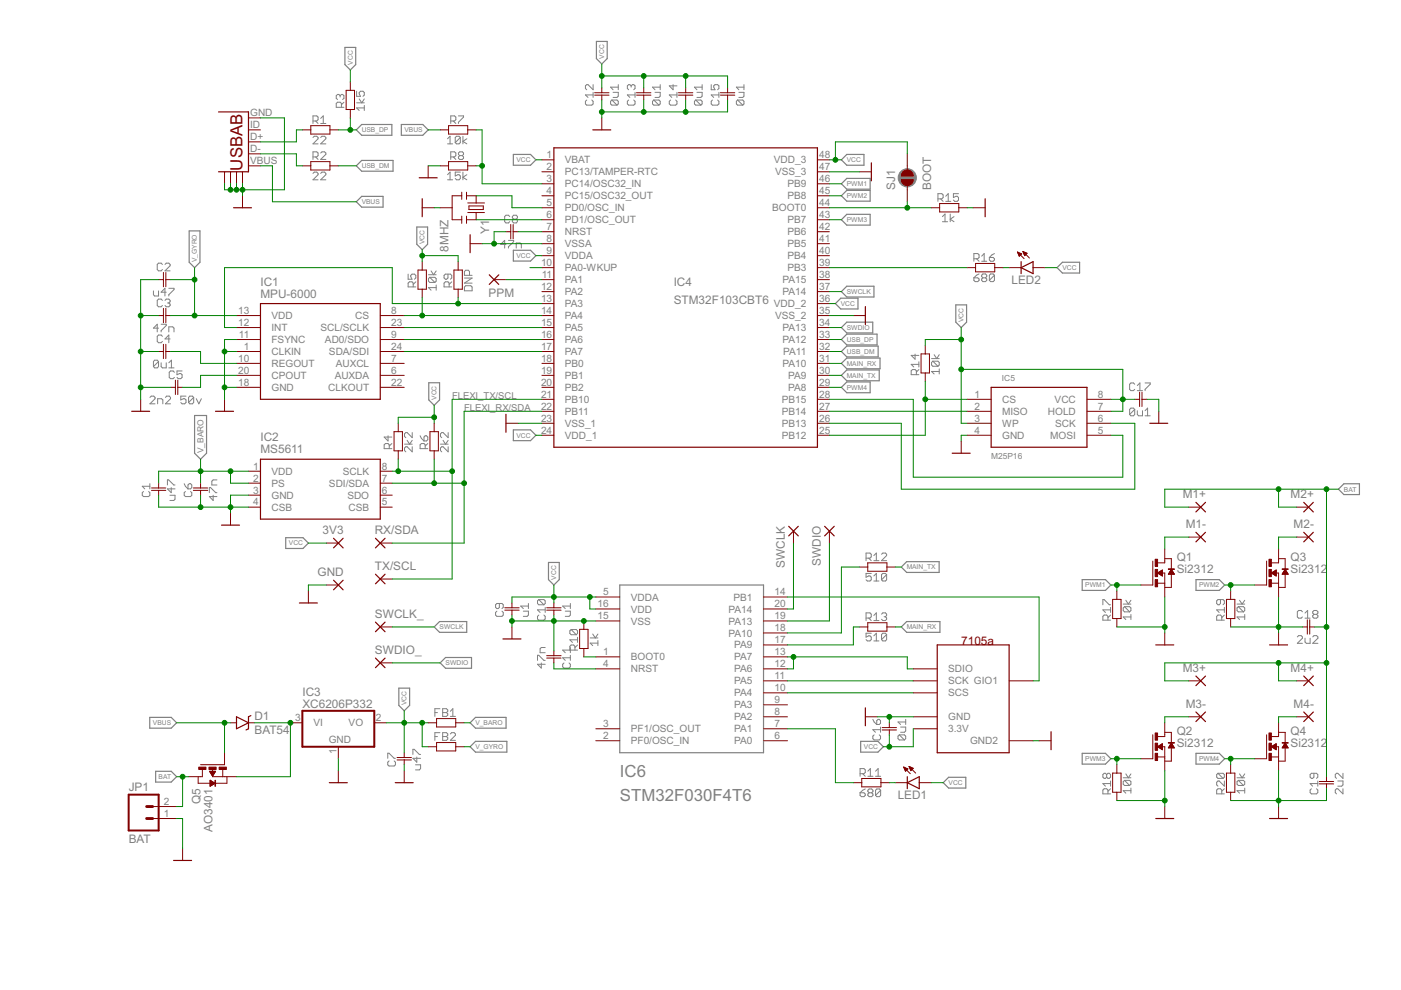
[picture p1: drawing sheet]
<svg xmlns="http://www.w3.org/2000/svg" width="297mm" height="210mm" viewBox="0 0 297 210" stroke-linecap="round" stroke-linejoin="round" font-family="sans-serif">
<defs><g id="words">
<text font-size="4" fill="#800000" x="51.4" y="36.2" transform="rotate(-90 51.4 36.2)">USBAB</text>
<g font-size="4" fill="#808080">
<text x="131.4" y="164.7">IC6</text>
<text x="131.4" y="169.7">STM32F030F4T6</text>
</g>
<g font-size="2.8" fill="#808080">
<text x="189.8" y="40.2" transform="rotate(-90 189.8 40.2)">SJ1</text>
<text x="197.4" y="40.2" transform="rotate(-90 197.4 40.2)">BOOT</text>
<text x="95.1" y="53.4" transform="rotate(-90 95.1 53.4)">8MHZ</text>
<text x="103.7" y="49.6" transform="rotate(-90 103.7 49.6)">Y1</text>
<text x="55.2" y="60.6">IC1</text>
<text x="55.2" y="63.1">MPU-6000</text>
<text x="103.6" y="62.9">PPM</text>
<text x="142.8" y="64.4">STM32F103CBT6</text>
<text x="142.8" y="60.6">IC4</text>
<text x="214.5" y="60.3">LED2</text>
<text x="55.2" y="93.6">IC2</text>
<text x="55.2" y="96.1">MS5611</text>
<text x="250.8" y="105.7">M1+</text>
<text x="273.6" y="105.7">M2+</text>
<text x="68.4" y="113.3">3V3</text>
<text x="79.5" y="113.3">RX/SDA</text>
<text x="251.4" y="112">M1-</text>
<text x="274.3" y="112">M2-</text>
<text x="174" y="120" transform="rotate(-90 174 120)">SWDIO</text>
<text x="249.5" y="119">Q1</text>
<text x="273.6" y="119">Q3</text>
<text x="67.3" y="122.2">GND</text>
<text x="79.5" y="120.9">TX/SCL</text>
<text x="166.4" y="120.4" transform="rotate(-90 166.4 120.4)">SWCLK</text>
<text x="249.5" y="121.5">Si2312</text>
<text x="273.6" y="121.5">Si2312</text>
<text x="79.5" y="131.1">SWCLK_</text>
<text x="79.5" y="138.7">SWDIO_</text>
<text x="250.8" y="142.5">M3+</text>
<text x="273.6" y="142.5">M4+</text>
<text x="64.1" y="147.5">IC3</text>
<text x="54" y="155.6">BAT54</text>
<text x="54" y="152.8">D1</text>
<text x="64.1" y="150.1">XC6206P332</text>
<text x="249.5" y="155.8">Q2</text>
<text x="251.4" y="150.1">M3-</text>
<text x="273.6" y="155.8">Q4</text>
<text x="274.3" y="150.1">M4-</text>
<text x="249.5" y="158.3">Si2312</text>
<text x="273.6" y="158.3">Si2312</text>
<text x="27.3" y="167.7">JP1</text>
<text x="42.5" y="170.6" transform="rotate(-90 42.5 170.6)">Q5</text>
<text x="190.3" y="169.5">LED1</text>
<text x="27.3" y="178.6">BAT</text>
<text x="45.1" y="176.4" transform="rotate(-90 45.1 176.4)">AO3401</text>
</g>
<text font-size="2.8" fill="#800000" x="203.8" y="136.7">7105a</text>
<g font-size="2.4" fill="#808080">
<text x="53" y="29.7">D+</text>
<text x="53" y="24.6">GND</text>
<text x="53" y="27.2">ID</text>
<text x="53" y="32.3">D-</text>
<text x="53" y="34.8">VBUS</text>
<text x="115.9" y="33.5">1</text>
<text x="119.8" y="34.6">VBAT</text>
<text x="164.1" y="34.6">VDD_3</text>
<text x="173.7" y="33.5">48</text>
<text x="115.9" y="36.1">2</text>
<text x="115.9" y="38.6">3</text>
<text x="115.9" y="41.1">4</text>
<text x="119.8" y="37.2">PC13/TAMPER-RTC</text>
<text x="119.8" y="39.7">PC14/OSC32_IN</text>
<text x="164.4" y="37.2">VSS_3</text>
<text x="167" y="39.7">PB9</text>
<text x="173.7" y="41.1">45</text>
<text x="173.7" y="38.6">46</text>
<text x="173.7" y="36.1">47</text>
<text x="115.9" y="43.7">5</text>
<text x="115.9" y="46.2">6</text>
<text x="119.8" y="42.3">PC15/OSC32_OUT</text>
<text x="119.8" y="44.8">PD0/OSC_IN</text>
<text x="119.8" y="47.3">PD1/OSC_OUT</text>
<text x="163.7" y="44.8">BOOT0</text>
<text x="167" y="47.3">PB7</text>
<text x="167" y="42.3">PB8</text>
<text x="173.7" y="46.2">43</text>
<text x="173.7" y="43.7">44</text>
<text x="115.9" y="48.8">7</text>
<text x="115.9" y="51.3">8</text>
<text x="115.9" y="53.8">9</text>
<text x="119.8" y="49.9">NRST</text>
<text x="119.8" y="52.4">VSSA</text>
<text x="167" y="52.4">PB5</text>
<text x="167" y="49.9">PB6</text>
<text x="173.7" y="53.8">40</text>
<text x="173.7" y="51.3">41</text>
<text x="173.7" y="48.8">42</text>
<text x="114.7" y="56.4">10</text>
<text x="114.9" y="58.9">11</text>
<text x="119.8" y="55">VDDA</text>
<text x="119.8" y="57.5">PA0-WKUP</text>
<text x="167" y="57.5">PB3</text>
<text x="167" y="55">PB4</text>
<text x="173.7" y="58.9">38</text>
<text x="173.7" y="56.4">39</text>
<text x="114.7" y="61.5">12</text>
<text x="114.7" y="64">13</text>
<text x="119.8" y="60">PA1</text>
<text x="119.8" y="62.6">PA2</text>
<text x="119.8" y="65.1">PA3</text>
<text x="164.1" y="65.1">VDD_2</text>
<text x="165.9" y="62.6">PA14</text>
<text x="165.9" y="60">PA15</text>
<text x="173.7" y="64">36</text>
<text x="173.7" y="61.5">37</text>
<text x="50.5" y="66.5">13</text>
<text x="50.5" y="69.1">12</text>
<text x="50.7" y="71.6">11</text>
<text x="57.6" y="67.7">VDD</text>
<text x="57.6" y="70.2">INT</text>
<text x="68" y="70.2">SCL/SCLK</text>
<text x="75.3" y="67.7">CS</text>
<text x="83" y="66.5">8</text>
<text x="83" y="69.1">23</text>
<text x="83" y="71.6">9</text>
<text x="114.7" y="66.5">14</text>
<text x="114.7" y="69.1">15</text>
<text x="114.7" y="71.6">16</text>
<text x="119.8" y="67.7">PA4</text>
<text x="119.8" y="70.2">PA5</text>
<text x="164.4" y="67.7">VSS_2</text>
<text x="165.9" y="70.2">PA13</text>
<text x="173.7" y="71.6">33</text>
<text x="173.7" y="69.1">34</text>
<text x="173.7" y="66.5">35</text>
<text x="50.5" y="76.7">10</text>
<text x="51.7" y="74.2">1</text>
<text x="57.6" y="72.7">FSYNC</text>
<text x="57.6" y="75.3">CLKIN</text>
<text x="57.6" y="77.8">REGOUT</text>
<text x="68.9" y="72.7">AD0/SDO</text>
<text x="69.8" y="75.3">SDA/SDI</text>
<text x="71.2" y="77.8">AUXCL</text>
<text x="83" y="76.7">7</text>
<text x="83" y="74.2">24</text>
<text x="114.7" y="74.2">17</text>
<text x="114.7" y="76.7">18</text>
<text x="119.8" y="72.7">PA6</text>
<text x="119.8" y="75.3">PA7</text>
<text x="119.8" y="77.8">PB0</text>
<text x="165.9" y="77.8">PA10</text>
<text x="165.9" y="72.7">PA12</text>
<text x="166.1" y="75.3">PA11</text>
<text x="173.7" y="76.7">31</text>
<text x="173.7" y="74.2">32</text>
<text x="50.5" y="79.2">20</text>
<text x="50.5" y="81.8">18</text>
<text x="57.6" y="80.4">CPOUT</text>
<text x="57.6" y="82.9">GND</text>
<text x="69.6" y="82.9">CLKOUT</text>
<text x="71" y="80.4">AUXDA</text>
<text x="83" y="79.2">6</text>
<text x="83" y="81.8">22</text>
<text x="114.7" y="79.2">19</text>
<text x="114.7" y="81.8">20</text>
<text x="119.8" y="80.4">PB1</text>
<text x="119.8" y="82.9">PB2</text>
<text x="167.1" y="82.9">PA8</text>
<text x="167.1" y="80.4">PA9</text>
<text x="173.7" y="81.8">29</text>
<text x="173.7" y="79.2">30</text>
<text x="114.7" y="84.3">21</text>
<text x="114.7" y="86.9">22</text>
<text x="114.7" y="89.4">23</text>
<text x="119.8" y="85.4">PB10</text>
<text x="119.8" y="88">PB11</text>
<text x="165.8" y="88">PB14</text>
<text x="165.8" y="85.4">PB15</text>
<text x="173.7" y="89.4">26</text>
<text x="173.7" y="86.9">27</text>
<text x="173.7" y="84.3">28</text>
<text x="206.6" y="84.3">1</text>
<text x="206.6" y="86.9">2</text>
<text x="206.6" y="89.4">3</text>
<text x="212.5" y="85.4">CS</text>
<text x="212.5" y="88">MISO</text>
<text x="222.2" y="88">HOLD</text>
<text x="223.6" y="85.4">VCC</text>
<text x="232.8" y="84.3">8</text>
<text x="232.8" y="86.9">7</text>
<text x="232.8" y="89.4">6</text>
<text x="114.7" y="91.9">24</text>
<text x="119.8" y="90.5">VSS_1</text>
<text x="119.8" y="93.1">VDD_1</text>
<text x="165.8" y="93.1">PB12</text>
<text x="165.8" y="90.5">PB13</text>
<text x="173.7" y="91.9">25</text>
<text x="206.6" y="91.9">4</text>
<text x="212.5" y="90.5">WP</text>
<text x="212.5" y="93.1">GND</text>
<text x="222.7" y="93.1">MOSI</text>
<text x="223.7" y="90.5">SCK</text>
<text x="232.8" y="91.9">5</text>
<text x="53.7" y="99.6">1</text>
<text x="57.6" y="100.7">VDD</text>
<text x="72.7" y="100.7">SCLK</text>
<text x="81" y="99.6">8</text>
<text x="53.7" y="102.1">2</text>
<text x="53.7" y="104.6">3</text>
<text x="53.7" y="107.2">4</text>
<text x="57.6" y="103.2">PS</text>
<text x="57.6" y="105.8">GND</text>
<text x="69.8" y="103.2">SDI/SDA</text>
<text x="73.6" y="105.8">SDO</text>
<text x="81" y="107.2">5</text>
<text x="81" y="104.6">6</text>
<text x="81" y="102.1">7</text>
<text x="57.6" y="108.3">CSB</text>
<text x="73.9" y="108.3">CSB</text>
<text x="126.7" y="131.3">15</text>
<text x="126.7" y="128.8">16</text>
<text x="127.9" y="126.2">5</text>
<text x="133.7" y="127.3">VDDA</text>
<text x="133.7" y="129.9">VDD</text>
<text x="154.5" y="129.9">PA14</text>
<text x="155.5" y="127.3">PB1</text>
<text x="164.2" y="126.2">14</text>
<text x="164.2" y="131.3">19</text>
<text x="164.2" y="128.8">20</text>
<text x="133.7" y="132.4">VSS</text>
<text x="154.5" y="135">PA10</text>
<text x="154.5" y="132.4">PA13</text>
<text x="155.7" y="137.5">PA9</text>
<text x="164.2" y="136.4">17</text>
<text x="164.2" y="133.8">18</text>
<text x="127.9" y="138.9">1</text>
<text x="127.9" y="141.5">4</text>
<text x="133.7" y="140">BOOT0</text>
<text x="133.7" y="142.6">NRST</text>
<text x="155.7" y="142.6">PA6</text>
<text x="155.7" y="140">PA7</text>
<text x="164.2" y="144">11</text>
<text x="164.2" y="141.5">12</text>
<text x="164.2" y="138.9">13</text>
<text x="201" y="142.6">SDIO</text>
<text x="155.7" y="147.7">PA4</text>
<text x="155.7" y="145.1">PA5</text>
<text x="164.2" y="149.1">9</text>
<text x="164.2" y="146.5">10</text>
<text x="201" y="145.1">SCK GIO1</text>
<text x="201" y="147.7">SCS</text>
<text x="62.6" y="152.9">3</text>
<text x="66.4" y="154">VI</text>
<text x="73.9" y="154">VO</text>
<text x="79.7" y="152.9">2</text>
<text x="127.9" y="154.2">3</text>
<text x="133.7" y="155.3">PF1/OSC_OUT</text>
<text x="155.7" y="155.3">PA1</text>
<text x="155.7" y="152.7">PA2</text>
<text x="155.7" y="150.2">PA3</text>
<text x="164.2" y="154.2">7</text>
<text x="164.2" y="151.6">8</text>
<text x="201" y="155.3">3.3V</text>
<text x="201" y="152.7">GND</text>
<text x="69.7" y="157.6">GND</text>
<text x="71.4" y="159.9" transform="rotate(-90 71.4 159.9)">1</text>
<text x="127.9" y="156.7">2</text>
<text x="133.7" y="157.8">PF0/OSC_IN</text>
<text x="155.7" y="157.8">PA0</text>
<text x="164.2" y="156.7">6</text>
<text x="205.7" y="157.8">GND2</text>
<text x="34.7" y="173.2">1</text>
<text x="34.7" y="170.7">2</text>
</g>
<g font-size="2.2" fill="#808080">
<text x="95.9" y="84.7">FLEXI_TX/SCL</text>
<text x="98.4" y="87.2">FLEXI_RX/SDA</text>
</g>
<g font-size="2" fill="#808080">
<text x="212.4" y="80.9">IC5</text>
<text x="43.2" y="96.1" transform="rotate(-90 43.2 96.1)">V_BARO</text>
<text x="210.1" y="97.4">M25P16</text>
</g>
<g font-size="1.6" fill="#808080">
<text x="74.8" y="13.7" transform="rotate(-90 74.8 13.7)">VCC</text>
<text x="128.1" y="12.4" transform="rotate(-90 128.1 12.4)">VCC</text>
<text x="76.7" y="28">USB_DP</text>
<text x="85.8" y="28">VBUS</text>
<text x="76.7" y="35.7">USB_DM</text>
<text x="109.5" y="34.4">VCC</text>
<text x="179.5" y="34.4">VCC</text>
<text x="179.5" y="39.5">PWM1</text>
<text x="76.7" y="43.3">VBUS</text>
<text x="179.5" y="42">PWM2</text>
<text x="179.5" y="47.1">PWM3</text>
<text x="90" y="51.8" transform="rotate(-90 90 51.8)">VCC</text>
<text x="41.8" y="55.6" transform="rotate(-90 41.8 55.6)">V_GYRO</text>
<text x="109.5" y="54.7">VCC</text>
<text x="225.2" y="57.2">VCC</text>
<text x="178.3" y="64.9">VCC</text>
<text x="179.5" y="62.3">SWCLK</text>
<text x="179.5" y="69.9">SWDIO</text>
<text x="204.3" y="68.3" transform="rotate(-90 204.3 68.3)">VCC</text>
<text x="179.5" y="75">USB_DM</text>
<text x="179.5" y="72.5">USB_DP</text>
<text x="179.5" y="77.6">MAIN_RX</text>
<text x="179.5" y="80.1">MAIN_TX</text>
<text x="179.5" y="82.6">PWM4</text>
<text x="92.6" y="84.8" transform="rotate(-90 92.6 84.8)">VCC</text>
<text x="109.5" y="92.8">VCC</text>
<text x="284.9" y="104.2">BAT</text>
<text x="61.3" y="115.7">VCC</text>
<text x="117.9" y="122.9" transform="rotate(-90 117.9 122.9)">VCC</text>
<text x="192.2" y="120.7">MAIN_TX</text>
<text x="230.1" y="124.5">PWM1</text>
<text x="254.2" y="124.5">PWM2</text>
<text x="93.2" y="133.4">SWCLK</text>
<text x="192.2" y="133.4">MAIN_RX</text>
<text x="94.5" y="141.1">SWDIO</text>
<text x="86.2" y="149.6" transform="rotate(-90 86.2 149.6)">VCC</text>
<text x="32.4" y="153.7">VBUS</text>
<text x="100.8" y="153.7">V_BARO</text>
<text x="100.8" y="158.8">V_GYRO</text>
<text x="183.2" y="158.8">VCC</text>
<text x="230.1" y="161.4">PWM3</text>
<text x="254.2" y="161.4">PWM4</text>
<text x="33.6" y="165.2">BAT</text>
<text x="201.1" y="166.4">VCC</text>
</g>
</g></defs>
<g fill="none" stroke="#808080" stroke-width=".25">
<path d="M73.1 10.1h2.3v3.6l-1.1 1.1-1.2-1.1zM126.4 8.8h2.3v3.6l-1.1 1.2-1.2-1.2zM76.7 26.4h6.4v2.3h-6.4l-1.2-1.2zM76.7 34h6.6v2.3h-6.6l-1.2-1.1zM85.1 26.4h4.5l1.2 1.1-1.2 1.2h-4.5zM108.8 32.7h3.7l1.1 1.2-1.1 1.1h-3.7zM178.4 33.9l1.1-1.2h3.7v2.3h-3.7zM178.4 39l1.1-1.2h5v2.3h-5zM40.1 49h2.3v6.6l-1.1 1.1-1.2-1.1zM76.7 41.6h4.5v2.3h-4.5l-1.2-1.1zM88.4 48.1h2.3v3.7l-1.2 1.1-1.1-1.1zM108.8 53.1h3.7l1.1 1.1-1.1 1.2h-3.7z"/>
<path d="M178.4 41.5l1.1-1.1h5v2.3h-5zM178.4 46.6l1.1-1.2h5v2.3h-5zM224.1 56.7l1.2-1.1h3.6v2.3h-3.6zM177.1 64.4l1.2-1.2h3.6v2.3h-3.6zM178.4 74.5l1.1-1.1h6.7v2.3h-6.7zM178.4 72l1.1-1.2h6.4v2.3h-6.4zM178.4 61.8l1.1-1.1h5.8v2.3h-5.8zM178.4 69.4l1.1-1.1h5.5v2.3h-5.5zM178.4 79.6l1.1-1.2h6.9v2.3h-6.9zM178.4 77l1.1-1.1h7.1v2.3h-7.1zM202.6 64.6h2.3v3.7l-1.1 1.1-1.2-1.1zM41.3 88.1h2.5v8l-1.3 1.3-1.2-1.3z"/>
<path d="M90.9 81.2h2.3v3.6l-1.1 1.1-1.2-1.1zM108.8 91.1h3.7l1.1 1.2-1.1 1.1h-3.7zM178.4 82.1l1.1-1.1h5v2.3h-5zM60.6 114h3.6l1.2 1.1-1.2 1.2h-3.6zM116.3 119.3h2.3v3.6l-1.2 1.1-1.1-1.1zM284.9 102.6h3.3v2.3h-3.3l-1.1-1.2zM92.1 132.9l1.1-1.1h5.8v2.3h-5.8zM131.4 124h30.5v35.6h-30.5zM191.1 120.2l1.1-1.1h6.9v2.3h-6.9zM192.2 131.8h7.1v2.3h-7.1l-1.1-1.2zM229.4 122.9h5l1.1 1.1-1.1 1.2h-5zM253.6 122.9h4.9l1.2 1.1-1.2 1.2h-4.9z"/>
<path d="M31.7 152.1h4.6l1.1 1.1-1.1 1.2h-4.6zM84.6 145.9h2.2v3.7l-1.1 1.1-1.1-1.1zM93.3 140.5l1.2-1.1h5.5v2.3h-5.5zM99.7 158.3l1.1-1.1h6.7v2.3h-6.7zM99.7 153.2l1.1-1.1h6.5v2.3h-6.5zM182.5 157.2h3.6l1.2 1.1-1.2 1.2h-3.6zM229.4 159.7h5l1.1 1.2-1.1 1.1h-5zM253.6 159.7h4.9l1.2 1.2-1.2 1.1h-4.9zM33 163.5h3.3l1.1 1.2-1.1 1.1h-3.3zM200 165.9l1.1-1.1h3.7v2.3h-3.7z"/>
</g>
<g fill="none" stroke="#808080" stroke-width=".21">
<path d="M75.6 19.3v1.1h.8l-.2-.8 .2-.3h.6l.2 .3v.6l-.2 .2M125.8 17.9v1.1l-1.1-1.1h-.3l-.3 .3v.6l.3 .2M125.8 19.6v1.1M130 19.6h1.1v.8l-.3 .3h-.8M131.1 17.9v1.1M131.1 18.5h-1.6l.5 .5M133.8 18.2l-.3-.3h-.2l-.3 .3v.6l.3 .2M133.8 18.2l.3-.3h.3l.2 .3v.6l-.2 .2M133.8 18.2v.3M134.6 19.6v1.1M138.9 19.6h1.1v.8l-.3 .3h-.8M140 18.5h-1.7l.6 .5"/>
<path d="M140 17.9v1.1M142.7 17.9v1.1l-.8-.8h1.6M143.5 19.6v1.1M147.8 19.6h1.1v.8l-.3 .3h-.8M148.9 18.5h-1.7l.6 .5M148.9 17.9v1.1M150.8 17.9v1.1h.8l-.3-.5v-.3l.3-.3h.5l.3 .3v.6l-.3 .2M152.4 19.6v1.1M156.7 19.6h1v.8l-.2 .3h-.8M157.7 18.5h-1.6l.6 .5M157.7 17.9v1.1M66.4 29.1l.2-.2h.6l.2 .2v.3l-1 1.1h1"/>
<path d="M66.4 25.7h.8l.2-.3v-.6l-.2-.2h-.8v1.6M66.4 33.3h.8l.2-.3v-.6l-.2-.2h-.8v1.6M66.4 36.8l.2-.3h.6l.2 .3v.2l-1 1.1h1M66.9 25.7l.5 .5M66.9 33.3l.5 .5M68 29.1l.3-.2h.5l.3 .2v.3l-1.1 1.1h1.1M68 32.4l.3-.2h.5l.3 .2v.3l-1.1 1.1h1.1M68 36.8l.3-.3h.5l.3 .3v.2l-1.1 1.1h1.1M68 25.1l.5-.5v1.6M68 26.2h1.1M72.1 20.3l-.3-.3h-.2l-.3 .3v.5l.3 .3M72.1 20.3l.3-.3h.2l.3 .3v.5l-.3 .3"/>
<path d="M72.1 20.3v.3M72.4 22.8v-.9l-.3-.2h-.5l-.3 .2v.9h1.6M72.9 21.7l-.5 .5M75.6 21.8h1.6M76.2 21l.5 .8 .5-.8M77.2 22.9h-1.6l.6 .5M77.2 22.4v1M94.9 30.5h1.1M94.9 38.1h1.1M94.9 29.4l.5-.5v1.6M94.9 37l.5-.5v1.6M95.6 25.7h.8l.2-.3v-.6l-.2-.2h-.8v1.6"/>
<path d="M95.6 33.3h.8l.2-.3v-.6l-.2-.2h-.8v1.6M96.1 25.7l.5 .5M96.1 33.3l.5 .5M97.2 24.6h1.1v.2l-1.1 1.1v.3M97.5 33l-.3-.3v-.3l.3-.2h.5l.3 .2v.3l-.3 .3M97.5 33l-.3 .3v.2l.3 .3h.5l.3-.3v-.2l-.3-.3M97.5 33h.5M97.6 29.1v1.1l-.3 .3h-.5l-.3-.3M97.6 29.1l-.3-.2h-.5l-.3 .2v1.1M97.6 36.5h-1.1v.8l.6-.3h.2l.3 .3v.5l-.3 .3h-.5l-.3-.3M97.6 29.1l-1.1 1.1M98.1 28.9v1.6"/>
<path d="M98.1 36.5v1.6M99 29.4l-.9 .6 .9 .5M99 37l-.9 .6 .9 .5M124.4 21.2l-.3 .3v.5l.3 .3h1.1l.3-.3v-.5l-.3-.3M125.8 20.1h-1.7l.6 .6M129.7 21.2l-.2 .3v.5l.2 .3h1.1M129.7 21.2h1.1l.3 .3v.5l-.3 .3M129.7 21.2l1.1 1.1M133.3 21.2l-.3 .3v.5l.3 .3h1.1l.2-.3v-.5l-.2-.3M134.6 20.1h-1.6l.5 .6M138.6 21.2l-.3 .3v.5l.3 .3h1.1M138.6 21.2h1.1l.3 .3v.5l-.3 .3"/>
<path d="M138.6 21.2l1.1 1.1M142.2 21.2l-.3 .3v.5l.3 .3h1.1l.2-.3v-.5l-.2-.3M143.5 20.1h-1.6l.5 .6M147.5 21.2l-.3 .3v.5l.3 .3h1.1M147.5 21.2h1.1l.3 .3v.5l-.3 .3M147.5 21.2l1.1 1.1M151 21.2l-.2 .3v.5l.2 .3h1.1l.3-.3v-.5l-.3-.3M152.4 20.1h-1.6l.5 .6M156.4 21.2l-.3 .3v.5l.3 .3h1.1M156.4 21.2h1.1l.2 .3v.5l-.2 .3M156.4 21.2l1.1 1.1M34.4 56.1l-.2-.3h-.6l-.3 .3v1l.3 .3h.6l.2-.3"/>
<path d="M35 56.1l.2-.3h.6l.3 .3v.2l-1.1 1.1h1.1M86.5 58.1v1.1h.9l-.3-.8 .3-.3h.5l.3 .3v.5l-.3 .3M88.2 59.8l-.6 .5M90.8 58.3h1.7M91.1 58.8h1.1l.3 .3v.5l-.3 .3M91.1 58.8l-.3 .3v.5l.3 .3h1.1M91.1 58.8l1.1 1.1M91.4 57.4l.5 .9 .6-.9M95 58.1v.8l-.3 .3h-.3l-.3-.3v-.5l.3-.3h1.1l.3 .3v.5l-.3 .3M95.8 59.8l-.6 .5M98.5 58.9h1.6l-1.6 1.1h1.6M99.5 58.4v-.8l-.2-.3h-.6l-.2 .3v.8h1.6"/>
<path d="M107.3 51.8h-1.1l.8-.8v1.6M107.8 51h1.1v.2l-1.1 1.1v.3M108.1 45.9l-.3-.3h-.5l-.3 .3v1.1l.3 .3h.5l.3-.3M108.9 46.5l-.3-.3v-.3l.3-.3h.6l.2 .3v.3l-.2 .3M108.9 46.5l-.3 .2v.3l.3 .3h.6l.2-.3v-.3l-.2-.2M108.9 46.5h.6M109.5 52.6v-1.1h.8l.2 .3v.8M198.9 42.2h.8l.3-.3v-.6l-.3-.2h-.8v1.6M199.4 42.2l.6 .5M199.8 45.9l.6-.5v1.6M199.8 47h1.1M200.5 41.6l.5-.5v1.6"/>
<path d="M200.5 42.7h1.1M201.5 45.4v1.6M202.3 45.9l-.8 .6 .8 .5M203.2 41.1h-1.1v.8l.6-.3h.2l.3 .3v.5l-.3 .3h-.5l-.3-.3M206.5 54.9h.8l.3-.3v-.6l-.3-.2h-.8v1.6M206.5 58.9h.8l.3 .3v.2l-.3 .3h-.5l-.3-.3zM207 54.9l.6 .5M207.6 58.1l-.6 .3-.5 .5M208.1 54.3l.6-.5v1.6M208.1 55.4h1.1M208.4 58.9l-.3 .3v.2l.3 .3h.5l.3-.3v-.2l-.3-.3M208.4 58.9h.5"/>
<path d="M208.4 58.9l-.3-.3v-.2l.3-.3h.5l.3 .3v.2l-.3 .3M209.8 54.6h.8l.2 .3v.2l-.2 .3h-.6l-.2-.3zM210.8 58.4v1l-.2 .3h-.6l-.2-.3M210.8 58.4l-.2-.3h-.6l-.2 .3v1M210.8 58.4l-1 1M210.8 53.8l-1 .8M32.5 61.7v.8l.3 .3h.8v-1.1M33.6 76.6l-.3-.2h-.5l-.3 .2v1.1M33.6 76.6v1.1l-.3 .3h-.5l-.3-.3M33.6 76.6l-1.1 1.1M33.6 69.6h-1.1l.8-.9v1.7M34.2 76.9v.8l.2 .3h.8v-1.1"/>
<path d="M34.2 68.7h1v.3l-1 1.1v.3M34.4 63.7l-.2-.3h-.6l-.3 .3v1.1l.3 .2h.6l.2-.2M34.4 71.3l-.2-.3h-.6l-.3 .3v1.1l.3 .3h.6l.2-.3M35 63.7l.2-.3h.6l.3 .3v.3l-.3 .2M35.2 62h-1l.8-.9v1.7M35.5 64.2h.3M35.8 78h1.1M35.8 76.9l.5-.5v1.6M35.8 61.1h1.1v.3l-1.1 1.1v.3M35.8 70.4v-1.1h.8l.3 .3v.8M35.8 64.2l.3 .3v.3l-.3 .2h-.6l-.2-.2M36.1 71.9h-1.1l.8-.9v1.7"/>
<path d="M37 78.9l-.3-.2h-.5l-.3 .2v1.1l.3 .3h.5l.3-.3M38.6 78.7h-1.1v.8l.6-.3h.2l.3 .3v.5l-.3 .3h-.5l-.3-.3M87.6 60.8v-.8l-.2-.2h-.6l-.3 .2v.8h1.7M92.5 61h-1.7l.6 .5M92.5 60.4v1.1M95.2 60.8v-.8l-.2-.2h-.6l-.3 .2v.8h1.7M98.5 60.9l.2-.3h1.1l.3 .3v.8h-1.6zM194 75.1v1.1l-.8-.8h1.6M194.3 79.4v-.8l-.3-.2h-.5l-.3 .2v.8h1.6M194.8 78.4l-.5 .5M194.8 77.3h-1.6l.5 .5M194.8 76.7v1.1"/>
<path d="M197.5 76h1.6M197.8 76.6h1.1l.2 .3v.5l-.2 .3M197.8 76.6l-.3 .3v.5l.3 .3h1.1M197.8 76.6l1.1 1.1M198.1 75.2l.5 .8 .5-.8M199.1 78.8h-1.6l.6 .5M199.1 78.2v1.1M31.8 84.3l.3-.3h.5l.3 .3v.2l-1.1 1.1h1.1M33.4 85.6v-1.1h.8l.3 .3v.8M35.1 84.3l.2-.3h.6l.3 .3v.2l-1.1 1.1h1.1M39.4 84h-1.1v.8l.6-.3h.3l.2 .3v.5l-.2 .3h-.6l-.3-.3M41.1 84.3v1l-.3 .3h-.6l-.2-.3"/>
<path d="M41.1 84.3l-.3-.3h-.6l-.2 .3v1M41.1 84.3l-1.1 1M41.6 84.5l.6 1.1 .5-1.1M82.3 92.4v1.1l-.9-.8h1.7M82.5 95.1v-.8l-.2-.3h-.6l-.3 .3v.8h1.7M83.1 94l-.6 .6M85.8 94.2h1.6M86.3 93.4l.5 .8 .6-.8M87.4 91.7v1.1l-1.1-1.1h-.3l-.2 .3v.5l.2 .3M87.4 94.7v1.1l-1.1-1.1h-.3l-.2 .3v.5l.2 .3M89.1 92.4l.2 .5 .6 .6M90.1 95.1v-.8l-.2-.3h-.6l-.2 .3v.8h1.6"/>
<path d="M90.1 92.4h.3l.3 .3v.5l-.3 .3h-.5v-.8zM90.7 94l-.6 .6M93.4 94.2h1.6M93.9 93.4l.6 .8 .5-.8M95 94.7v1.1l-1.1-1.1h-.2l-.3 .3v.5l.3 .3M95 91.7v1.1l-1.1-1.1h-.2l-.3 .3v.5l.3 .3M240.6 81.5l-.3-.3h-.5l-.3 .3v1l.3 .3h.5l.3-.3M240.6 86.8l-.3-.3h-.5l-.3 .3v1.1M240.6 86.8v1.1l-.3 .3h-.5l-.3-.3M240.6 86.8l-1.1 1.1M241.1 87.1v.8l.3 .3h.8v-1.1M241.1 82.8h1.1"/>
<path d="M241.1 81.7l.6-.5v1.6M242.8 88.2h1.1M242.8 87.1l.5-.6v1.7M242.8 81.2h1.1v.3l-1.1 1v.3M30.4 104.2l-.2 .3v.5l.2 .3h1.1l.3-.3v-.5l-.3-.3M31.8 102.6v1.1M31.8 103.1h-1.6l.5 .6M35.5 102.8v-1.1h.3l1.1 1.1h.2M36 105h1.1v.8l-.2 .3h-.9M36.3 103.4v1.1l-.8-.8h1.6M39.1 102.6l.2 .5 .6 .6M39.3 104.2l-.2 .3v.5l.2 .3h1.1l.3-.3v-.5l-.3-.3"/>
<path d="M39.9 102.8l.2-.2h.3l.3 .2v.6l-.3 .3h-.5zM44.4 104.5v-1.1h.2l1.1 1.1h.3M45.2 105v1.1l-.8-.8h1.6M46 101.7h-.8l-.3 .3v.8h1.1M183.6 118.3h.8l.3-.2v-.6l-.3-.2h-.8v1.6M184.2 118.3l.5 .6M185.3 117.8l.5-.5v1.6M185.3 118.9h1.1M186.9 117.5l.3-.2h.5l.3 .2v.3l-1.1 1.1h1.1M105.3 129.6l-.2 .3v.5l.2 .3h1.1l.3-.3v-.5l-.3-.3M105.9 128v.8l-.3 .2h-.3l-.2-.2v-.6l.2-.2h1.1l.3 .2v.6l-.3 .2M111 129.6h1v.8l-.2 .3h-.8"/>
<path d="M112 128v1M112 128.5h-1.6l.6 .5M114.2 127.1l-.2 .3v.6l.2 .2h1.1M114.2 130.4l-.2 .3v.5l.2 .3h1.1l.3-.3v-.5l-.3-.3M114.2 127.1h1.1l.3 .3v.6l-.3 .2M114.2 127.1l1.1 1.1M115.6 137.3h-.8l-.3 .3v.8h1.1M115.6 128.8v1.1M115.6 129.3h-1.6l.5 .6M119.8 129.6h1.1v.8l-.3 .3h-.8M120.8 137.8v-.8l.3-.2h.5l.3 .2v.8M120.9 128.5h-1.6l.5 .5"/>
<path d="M120.9 128v1M120.9 137.3v1.1M120.9 138.9v1.1M120.9 139.5h-1.6l.5 .5M121.1 133.5l-.3 .3v.5l.3 .3h1.1M121.1 133.5h1.1l.2 .3v.5l-.2 .3M121.1 133.5l1.1 1.1M122.4 137.8h-3.1l.5 .6M122.4 136.8l-.5 .5M122.4 135.7h-1.6l.6 .5M122.4 135.1v1.1M125.1 135.3h1.7"/>
<path d="M125.7 134.4l.5 .9 .6-.9M126.8 136.4h-1.7l.6 .5M126.8 135.8v1.1M183.6 131h.8l.3-.2v-.6l-.3-.3h-.8v1.7M184.2 131l.5 .6M184.7 134.3h-1.1v.8l.6-.3h.2l.3 .3v.5l-.3 .3h-.5l-.3-.3M184.7 121.6h-1.1v.8l.6-.3h.2l.3 .3v.5l-.3 .3h-.5l-.3-.3M185.3 135.9h1.1M185.3 134.8l.5-.5v1.6M185.3 122.1l.5-.5v1.6M185.3 130.5l.5-.6v1.7M185.3 123.2h1.1"/>
<path d="M185.3 131.6h1.1M186.9 130.2l.3-.3h.5l.3 .3v.3l-.3 .3M187.5 130.8h.2M187.7 130.8l.3 .2v.3l-.3 .3h-.5l-.3-.3M188 134.5l-.3-.2h-.5l-.3 .2v1.1M188 134.5v1.1l-.3 .3h-.5l-.3-.3M188 121.8l-.3-.2h-.5l-.3 .2v1.1M188 121.8v1.1l-.3 .3h-.5l-.3-.3M188 134.5l-1.1 1.1M188 121.8l-1.1 1.1M233.8 128.2v-1.1h.3l1.1 1.1h.3M234.9 131.5v-.8l-.3-.3h-.5l-.3 .3v.8h1.7"/>
<path d="M235.5 129.3h-1.7l.6 .6M235.5 130.4l-.6 .6M235.5 128.8v1.1M238.1 128.1h1.7M238.4 128.6h1.1l.3 .3v.6l-.3 .2M238.4 128.6l-.3 .3v.6l.3 .2h1.1M238.4 128.6l1.1 1.1M238.7 127.3l.5 .8 .6-.8M239.8 130.8h-1.7l.6 .6M239.8 130.3v1.1M258.8 127.1v.9l-.3 .2h-.3l-.2-.2v-.6l.2-.3h1.1l.3 .3v.6l-.3 .2M259 131.5v-.8l-.2-.3h-.6l-.2 .3v.8h1.6"/>
<path d="M259.6 129.3h-1.6l.5 .6M259.6 130.4l-.6 .6M259.6 128.8v1.1M262.3 128.1h1.6M262.6 128.6l-.3 .3v.6l.3 .2h1M262.6 128.6h1l.3 .3v.6l-.3 .2M262.6 128.6l1 1.1M262.8 127.3l.6 .8 .5-.8M263.9 130.8h-1.6l.5 .6M263.9 130.3v1.1M275.1 135l.2-.2h.6l.2 .2v.3l-1 1.1h1M276.1 129.7l-.2-.3h-.6l-.2 .3v1.1l.2 .3h.6l.2-.3"/>
<path d="M276.7 135.3v.8l.3 .3h.8v-1.1M276.7 131.1h1.1M276.7 130l.5-.6v1.7M278.3 135l.3-.2h.5l.3 .2v.3l-1.1 1.1h1.1M278.6 130.3l-.3-.3v-.3l.3-.3h.5l.3 .3v.3l-.3 .3M278.6 130.3l-.3 .2v.3l.3 .3h.5l.3-.3v-.3l-.3-.2M278.6 130.3h.5M87.5 160v-1.1h.3l1.1 1.1h.3M92.2 151.1h.6M92.2 156.2h.6M93.3 150.3h-1.1v1.6M93.3 155.3h-1.1v1.7"/>
<path d="M93.9 150.3h.8l.2 .2v.3l-.2 .3 .2 .2v.3l-.2 .3h-.8zM93.9 151.1h.8M93.9 155.3h.8l.2 .3v.3l-.2 .3 .2 .2v.3l-.2 .3h-.8zM93.9 156.2h.8M95.5 151.9h1.1M95.5 150.8l.5-.5v1.6M95.5 155.6l.3-.3h.5l.3 .3v.3l-1.1 1.1h1.1M114 140v-1.1h.2l1.1 1.1h.3M114.8 140.6v1l-.8-.8h1.6M119.6 140.6l-.3 .2v.6l.3 .2h1l.3-.2v-.6l-.3-.2M185.1 152.5l.2 .6 .6 .5M185.3 155.8l-.2 .3v.5l.2 .3h1.1l.3-.3v-.5l-.3-.3"/>
<path d="M185.9 152.8l.3-.3h.2l.3 .3v.6l-.3 .2h-.5zM186.7 154.2v1.1M186.7 154.7h-1.6l.5 .6M190.7 155.8l-.3 .3v.5l.3 .3h1M190.7 155.8h1l.3 .3v.5l-.3 .3M190.7 155.8l1 1.1M190.9 154.2h1.1v.8l-.3 .3h-.8M192 152.5v1.1M192 153.1h-1.6l.5 .5M82.2 160.8v-1.1h.3l1.1 1.1h.2M82.5 161.3l-.3 .3v.6l.3 .2h1.1l.2-.2v-.6l-.2-.3M88.1 162.2h1.1v.8l-.3 .2h-.8"/>
<path d="M88.4 160.5v1.1l-.9-.8h1.7M182.4 164h.8l.3-.2v-.6l-.3-.2h-.8v1.6M182.4 168.1h.8l.3 .3v.2l-.3 .3h-.6l-.2-.3zM182.9 164l.6 .6M183.5 167.3l-1.1 .8M184 163.5l.5-.5v1.6M184 164.6h1.1M184.3 168.1l-.3 .3v.2l.3 .3h.5l.3-.3v-.2l-.3-.3M184.3 168.1h.5M184.3 168.1l-.3-.3v-.2l.3-.3h.5l.3 .3v.2l-.3 .3M185.6 164.6h1.1M185.6 163.5l.6-.5v1.6"/>
<path d="M186.7 167.6v1l-.2 .3h-.6l-.3-.3M186.7 167.6l-.2-.3h-.6l-.3 .3v1M186.7 167.6l-1.1 1M234.6 164.2l-.2-.2h-.3l-.3 .2v.6l.3 .2h.3l.2-.2M234.6 164.2l.3-.2h.3l.3 .2v.6l-.3 .2h-.3l-.3-.2M234.6 164.2v.6M234.9 168.3v-.8l-.3-.3h-.5l-.3 .3v.8h1.7M235.5 165.6v1.1M235.5 167.2l-.6 .6M235.5 166.1h-1.7l.6 .6M238.1 164.9h1.7M238.4 165.5h1.1l.3 .2v.6l-.3 .2"/>
<path d="M238.4 165.5l-.3 .2v.6l.3 .2h1.1M238.4 165.5l1.1 1M238.7 164.1l.5 .8 .6-.8M239.8 167.1v1.1M239.8 167.6h-1.7l.6 .6M258.2 164h1.1l.3 .2v.6l-.3 .2M258.2 164l-.2 .2v.6l.2 .2h1.1M258.2 164l1.1 1M259 168.3v-.8l-.2-.3h-.6l-.2 .3v.8h1.6M259.6 165.6v1.1l-1.1-1.1h-.3l-.2 .3v.5l.2 .3M259.6 167.2l-.6 .6M262.3 164.9h1.6"/>
<path d="M262.6 165.5h1l.3 .2v.6l-.3 .2M262.6 165.5l-.3 .2v.6l.3 .2h1M262.6 165.5l1 1M262.8 164.1l.6 .8 .5-.8M263.9 167.1v1.1M263.9 167.6h-1.6l.5 .6M278 167.2l-.2 .3v.5l.2 .3h1.1l.3-.3v-.5l-.3-.3M278.6 164v.8l-.3 .2h-.3l-.2-.2v-.6l.2-.2h1.1l.3 .2v.6l-.3 .2M279.4 166.1h-1.6l.5 .6M279.4 165.6v1.1M283.6 165.6h1.1v.8l-.2 .3h-.9M284.7 164v1l-1.1-1h-.2l-.3 .2v.6l.3 .2"/>
<path d="M284.7 167.2v1.1l-1.1-1.1h-.2l-.3 .3v.5l.3 .3"/>
</g>
<circle cx="192.4" cy="37.7" r="1.93" fill="#808080" stroke="#808080" stroke-width=".21"/>
<g fill="none" stroke="#800000" stroke-width=".21">
<path d="M73.4 19.2h1.8v4h-1.8zM74.3 17.4v1.8M126.1 19.7h3M127.6 18.6v1.1M135 19.7h3M136.5 18.6v1.1M143.8 19.7h3.1M145.4 18.6v1.1M152.7 19.7h3.1M154.3 18.6v1.1M47.6 36.4v2.6M48.9 36.4v2.6"/>
<path d="M50.1 36.4v2.6M51.4 36.4v2.6M52.7 30.1h2.5M52.7 32.6h2.5M52.7 25h2.5M52.7 27.5h2.5M52.7 35.2h2.5M64.1 27.5h1.8M64.1 35.2h1.8M65.9 26.6h4.1v1.8h-4.1zM65.9 34.3h4.1v1.7h-4.1zM70 27.5h1.7"/>
<path d="M70 35.2h1.7M74.3 23.2v1.8M90.8 35.2v2.5M93.3 27.5h1.8M93.3 35.2h1.8M95.1 26.6h4.1v1.8h-4.1zM95.1 34.3h4.1v1.7h-4.1zM99.2 27.5h1.7M99.2 35.2h1.7M114.9 33.9h2.5M114.9 36.4h2.5M114.9 39h2.5"/>
<path d="M126.1 20.2h3M127.6 20.2v1M127.6 25v2.5M135 20.2h3M136.5 20.2v1M143.8 20.2h3.1M145.4 20.2v1M152.7 20.2h3.1M154.3 20.2v1M173.3 33.9h2.6M173.3 36.4h2.6M173.3 39h2.6"/>
<path d="M182.2 36.4h2.5M192.4 32.6v3.4M192.4 39.3v3.5M33.6 59.3h1M34.6 57.8v3M35.2 59.3h1M35.2 57.8v3M51.4 41.5v2.5M88.6 57.3h1.8v4h-1.8zM89.5 44h2.6M89.5 55.5v1.8M93.3 44h2.6"/>
<path d="M96.2 57.3h1.8v4h-1.8zM97.1 55.5v1.8M97.9 41.5h-2v5.1h2M97.9 40.7v1.6M97.9 45.8v1.5M98.9 41.5h2v1.5M98.9 40.7v1.6M98.9 45.8v1.5M99.2 45.1h3.5M99.2 43h3.5M99.4 43.7h3.1v.7h-3.1zM99.7 51.7h2.5"/>
<path d="M100.9 45.1v1.5h-2M104.8 59.3h2.5M107.3 49.1h1M108.3 47.6v3.1M108.8 49.1h1M108.8 47.6v3.1M114.9 41.5h2.5M114.9 44h2.5M114.9 46.6h2.5M114.9 49.1h2.5M114.9 51.7h2.5M114.9 54.2h2.5"/>
<path d="M114.9 56.7h2.5M114.9 59.3h2.5M173.3 41.5h2.6M173.3 44h2.6M173.3 46.6h2.6M173.3 49.1h2.6M173.3 51.7h2.6M173.3 54.2h2.6M173.3 56.7h2.6M173.3 59.3h2.6M197.4 44h1.8M199.2 43.2h4.1v1.7h-4.1z"/>
<path d="M203.3 44h1.8M205.1 56.7h1.7M206.3 44h2.6M206.8 55.9h4.1v1.7h-4.1zM210.9 56.7h1.8M214 56.7h2.5M215.7 53.4l1.4 1.4M215.7 53.4l.9 .4-.5 .5zM215.8 53.5h.1M215.8 53.7h.4M215.9 53.8h.6M215.9 53.9h.6"/>
<path d="M216 54h.4M216 54.1h.3M216.1 54.3h.1M216.9 53.3l1.4 1.4M216.9 53.3l.9 .4-.5 .5zM216.9 53.4h.2M217 53.5h.4M217 53.7h.7M217.1 53.8h.6M217.1 53.9h.5M217.2 54h.2M217.2 54.1h.1"/>
<path d="M219 56.7h2.6M33.6 66.9h1M33.6 74.5h1M34.6 65.4v3M34.6 73v3M35.2 66.9h1M35.2 74.5h1M35.2 65.4v3M35.2 73v3M50.1 66.9h5.1M50.1 69.4h5.1M50.1 72h5.1"/>
<path d="M50.1 74.5h5.1M50.1 77h5.1M50.1 79.6h5.1M80.6 66.9h5.1M80.6 69.4h5.1M80.6 72h5.1M80.6 74.5h5.1M80.6 77h5.1M80.6 79.6h5.1M89.5 61.3v1.8M97.1 61.3v1.8M114.9 61.8h2.5"/>
<path d="M114.9 64.4h2.5M114.9 66.9h2.5M114.9 69.4h2.5M114.9 72h2.5M114.9 74.5h2.5M114.9 77h2.5M114.9 79.6h2.5M173.3 61.8h2.6M173.3 64.4h2.6M173.3 66.9h2.6M173.3 69.4h2.6M173.3 72h2.6"/>
<path d="M173.3 74.5h2.6M173.3 77h2.6M173.3 79.6h2.6M180.9 66.9h2.6M195.3 75h1.8v4.1h-1.8zM196.2 73.3v1.7M196.2 79.1v1.8M29.8 84.7v2.5M36.2 82.1h1M37.2 80.6v3.1M37.7 82.1h1M37.7 80.6v3.1"/>
<path d="M47.6 84.7v2.5M50.1 82.1h5.1M52.7 99.9h2.5M80.6 82.1h5.1M80.6 99.9h2.6M83.5 91.5h1.8v4.1h-1.8zM84.4 89.7v1.8M84.4 95.6v1.8M91.2 91.5h1.7v4.1h-1.7zM92.1 89.7v1.8M92.1 95.6v1.8M107.3 89.7h2.5"/>
<path d="M114.9 82.1h2.5M114.9 84.7h2.5M114.9 87.2h2.5M114.9 89.7h2.5M114.9 92.3h2.5M173.3 82.1h2.6M173.3 84.7h2.6M173.3 87.2h2.6M173.3 89.7h2.6M173.3 92.3h2.6M203.8 93.6v2.5M205.1 84.7h5"/>
<path d="M205.1 87.2h5M205.1 89.7h5M205.1 92.3h5M230.5 84.7h5M230.5 87.2h5M230.5 89.7h5M230.5 92.3h5M240.6 84.7h1M241.6 83.1v3.1M242.1 84.7h1M242.1 83.1v3.1M245.7 87.2v2.5"/>
<path d="M32.1 104h3.1M32.1 103.5h3.1M33.6 102.4v1.1M33.6 104v1M41 104h3M41 103.5h3M42.5 102.4v1.1M42.5 104v1M48.9 108.8v2.5M52.7 102.4h2.5M52.7 105h2.5M52.7 107.5h2.5"/>
<path d="M69.2 115.1h2.5M80.6 102.4h2.6M80.6 105h2.6M80.6 107.5h2.6M80.6 115.1h2.6M168.2 112.6v2.5M175.9 112.6v2.5M184 119.3h4v1.8h-4zM244.4 119v5h-2.5M247 116.4v2.9h-1.6M247 118.4h1.3v2.3M252 107.5h2.6"/>
<path d="M252 113.9h2.6M268.5 119v5h-2.5M271.1 116.4v2.9h-1.5M271.1 118.4h1.4v2.3M274.9 107.5h2.5M274.9 113.9h2.5M65.4 125.3v2.5M69.2 124h2.5M80.6 132.9h2.6M80.6 122.8h2.6M107 129.4h3.1M107 128.9h3.1"/>
<path d="M108.5 127.8v1.1M108.5 129.4v1M108.5 132.9v2.6M115.9 129.4h3.1M115.9 128.9h3.1M115.9 139h3.1M115.9 139.5h3.1M117.4 127.8v1.1M117.4 129.4v1M117.4 138v1M117.4 139.5v1M122.9 133.4h1.8v4.1h-1.8z"/>
<path d="M123.8 131.7v1.7M123.8 137.5v1.8M126.3 139.3h5.1M126.3 126.6h5.1M126.3 131.7h5.1M126.3 129.1h5.1M161.9 139.3h5.1M161.9 126.6h5.1M161.9 131.7h5.1M161.9 129.1h5.1M161.9 136.7h5.1M161.9 134.2h5.1"/>
<path d="M182.2 132.9h1.8M182.2 120.2h1.8M184 132h4v1.8h-4zM188 132.9h1.8M188 120.2h1.8M235.9 127.1h1.8v4h-1.8zM236.8 125.3v1.8M236.8 131.1v1.8M245.4 123.7h1.6M245.4 121.5l1-.6v1.2zM245.4 121.5h1M245.5 121.4h.9"/>
<path d="M245.6 121.6h.8M245.6 121.4h.8M245.7 121.6h.7M245.7 121.3h.7M245.8 121.7h.6M245.9 121.2h.5M245.9 121.8h.5M246 121.2h.4M246 121.9h.4M246.1 121.1h.3M246.1 121.9h.3M246.2 121h.2"/>
<path d="M246.2 122h.2M246.3 120.9h.1M246.4 122.1h.1M246.4 120.9h.1M246.4 121.5h.6v5.1M247 134.2v2.5M247.8 121.6h1.1M247.9 121.5h.9M247.9 121.4h.9M248 121.4h.8M248 121.3h.7M248.1 121.2h.6"/>
<path d="M248.1 121.2h.5M248.1 121.1h.5M248.2 121h.3M248.2 120.9h.3M248.3 120.9h.2M248.3 120.8h.1M248.3 121.8v2.7h-1.3M248.3 120.7l.7 1.1h-1.3zM248.3 120.7h.1M260 127.1h1.8v4h-1.8zM260.9 125.3v1.8M260.9 131.1v1.8"/>
<path d="M269.6 123.7h1.5M269.6 121.5l1-.6v1.2zM269.6 121.5h1M269.7 121.4h.9M269.7 121.6h.9M269.8 121.4h.8M269.8 121.6h.8M269.9 121.3h.7M269.9 121.7h.7M270 121.2h.6M270 121.8h.6M270.1 121.2h.5"/>
<path d="M270.2 121.9h.4M270.2 121.1h.4M270.3 121.9h.3M270.3 121h.3M270.4 122h.2M270.4 120.9h.2M270.5 122.1h.1M270.6 120.9h.1M270.6 121.5h.5v5.1M271.1 134.2v2.5M271.9 121.6h1.1M272 121.5h1"/>
<path d="M272 121.4h.9M272.1 121.4h.8M272.1 121.3h.7M272.2 121.2h.6M272.3 121.1h.4M272.3 121h.4M272.4 120.9h.2M272.4 120.8h.1M272.5 121.8v2.7h-1.4M272.5 120.7l.6 1.1h-1.3zM272.5 120.7h.1M276.2 132.9h1"/>
<path d="M277.2 131.4v3.1M277.7 132.9h1M277.7 131.4v3.1M47.6 159.6v2.5h-5.1M48.9 153.2h1.2M52.7 153.2h1.3M61.6 153.2h2.5M71.7 158.3v2.6M79.4 153.2h2.5M80.6 140.5h2.6M85.7 159.6v1M90.8 158.3h1.8"/>
<path d="M90.8 153.2h1.8M92.6 152.4h4v1.7h-4zM92.6 157.4h4v1.8h-4zM96.6 158.3h1.8M96.6 153.2h1.8M126.3 154.5h5.1M126.3 157.1h5.1M126.3 141.8h5.1M161.9 154.5h5.1M161.9 144.4h5.1M161.9 152h5.1M161.9 157.1h5.1"/>
<path d="M161.9 146.9h5.1M161.9 141.8h5.1M161.9 149.4h5.1M183.5 152h2.5M187 154.8h3.1M187 154.3h3.1M188.6 153.2v1.1M188.6 154.8v1M193.6 154.5h5.1M193.6 144.4h5.1M193.6 152h5.1M193.6 146.9h5.1"/>
<path d="M193.6 141.8h5.1M214 144.4h5M214 157.1h5M220.3 157.1h2.5M244.4 155.8v5.1h-2.5M245.4 158.3l1-.6v1.3zM245.4 158.3h1.6v5.1M245.5 158.4h.9M245.6 158.2h.8M245.6 158.5h.8M245.7 158.2h.7M245.8 158.5h.6"/>
<path d="M245.8 158.1h.6M245.9 158.6h.5M245.9 158h.5M246 158.7h.4M246 158h.4M246.1 158.7h.3M246.1 157.9h.3M246.2 158.8h.2M246.2 157.8h.2M246.3 158.9h.1M246.3 157.8h.1M246.4 158.9h.1"/>
<path d="M247 153.2v3h-1.6M247 155.3h1.3v2.3M247.8 158.5h1.2M247.8 158.5h1.1M247.8 158.4h1.1M247.9 158.3h.9M247.9 158.2h.9M248 158.2h.8M248 158.1h.7M248.1 158h.5M248.1 157.9h.5M248.2 157.8h.3"/>
<path d="M248.3 157.7h.1M248.3 157.6h.1M248.3 158.6v2.8h-1.3M248.3 157.6l.7 1h-1.3zM252 144.4h2.6M252 152h2.6M268.5 155.8v5.1h-2.5M269.6 158.3l1-.6v1.3M269.6 158.3l1 .7M269.6 158.3h1.5v5.1M269.7 158.4h.9M269.7 158.2h.9"/>
<path d="M269.8 158.5h.8M269.8 158.2h.8M269.9 158.5h.7M269.9 158.1h.7M270 158.6h.6M270 158h.6M270.1 158.7h.5M270.1 158h.5M270.2 158.7h.4M270.2 157.9h.4M270.3 158.8h.3M270.4 157.8h.2"/>
<path d="M270.4 158.9h.2M270.5 157.8h.1M270.6 158.9h.1M271.1 153.2v3h-1.5M271.1 155.3h1.4v2.3M271.9 158.5h1.2M271.9 158.5h1.1M272 158.4h1M272 158.3h.9M272.1 158.2h.8M272.1 158.1h.7M272.2 158h.6"/>
<path d="M272.2 158h.5M272.3 157.9h.4M272.3 157.8h.3M272.4 157.8h.2M272.4 157.7h.2M272.5 157.6h.1M272.5 158.6v2.8h-1.4M272.5 157.6l.6 1h-1.3zM274.9 144.4h2.5M274.9 152h2.5M32.4 173.5h5M32.4 171h5"/>
<path d="M38.7 179.9v2.5M42 164.7v1.4h6.1v-1.4M42.9 163.2v1.5h-2.9M44.4 163.5h1.3l-.6 1zM44.4 163.6h1.3M44.5 163.6h1.1M44.5 163.7h1.1M44.6 166.2h.8M44.6 165.7h.4M44.6 165.4l1 .7-1 .6M44.6 165.4v1.3M44.6 166.7h.1"/>
<path d="M44.6 166.6h.1M44.6 166.6h.2M44.6 166.5h.3M44.6 166.4h.4M44.6 166.3h.5M44.6 166.3h.6M44.6 166.1h.9M44.6 166h.9M44.6 165.9h.7M44.6 165.9h.6M44.6 165.8h.5M44.6 165.7h.3"/>
<path d="M44.6 165.6h.2M44.6 165.5h.1M44.6 165.4h.1M44.6 163.8h1M44.6 163.8h.9M44.7 163.9h.8M44.7 164h.7M44.8 164.1h.5M44.8 164.2h.5M44.9 164.3h.4M44.9 164.3h.3M45 164.4h.2"/>
<path d="M45 164.5h.1M45.1 163v1.7h5M45.1 164.5h.1M47.2 163.2v1.5M71.7 163.4v2.5M84.2 161.1h3M84.2 160.6h3M85.7 161.1v1M85.7 163.4v2.5M180.9 165.9h1.8M182.7 165.1h4.1v1.7h-4.1zM186.8 165.9h1.8"/>
<path d="M189.8 165.9h2.6M191.6 162.6l1.4 1.4M191.6 162.6l.9 .4-.5 .5zM191.6 162.7h.1M191.7 162.8h.3M191.7 162.9h.6M191.8 163h.6M191.8 163.2h.5M191.9 163.3h.3M191.9 163.4h.2M192.7 162.5l1.4 1.4M192.7 162.5l.9 .4-.5 .5z"/>
<path d="M192.8 162.6h.1M192.8 162.7h.4M192.9 162.8h.5M192.9 162.9h.7M193 163h.5M193 163.2h.3M193.1 163.3h.1M194.9 165.9h2.5M235.9 163.9h1.8v4.1h-1.8zM236.8 162.1v1.8M236.8 168v1.7M245.4 160.5h1.6"/>
<path d="M247 171v2.5M260 163.9h1.8v4.1h-1.8zM260.9 162.1v1.8M260.9 168v1.7M269.6 160.5h1.5M271.1 171v2.5M279.7 166.2h3.1M279.7 165.7h3.1M281.2 164.7v1M281.2 166.2v1"/>
</g>
<g fill="none" stroke="#800000" stroke-width=".25">
<path d="M46.3 23.7h6.4v12.7h-6.4M88.9 37.7h3.8M117.4 31.3h55.9v63.5h-55.9zM125.7 27.5h3.8M184.7 34.5v3.8M49.5 44h3.8M89.5 42.1v3.9M99.7 49.8v3.8M103.7 58.3l2 2M105.7 58.3l-2 2M208.9 42.1v3.9M216.5 56.7l2.5-1.2v2.5z"/>
<path d="M216.5 55.5v2.5M55.2 64.4h25.4v20.3h-25.4zM183.5 65v3.8M27.9 87.2h3.8M45.7 87.2h3.8M55.2 97.4h25.4v12.7h-25.4zM107.3 87.8v3.9M201.9 96.1h3.8M210.1 82.1h20.4v12.7h-20.4zM243.8 89.7h3.8M47 111.3h3.8M70.7 114.1l2 2.1"/>
<path d="M72.7 114.1l-2 2.1M79.6 114.1l2 2.1M81.6 114.1l-2 2.1M167.2 111.6l2 2M169.2 111.6l-2 2M174.8 111.6l2.1 2M176.9 111.6l-2.1 2M253.6 112.9l2 2M253.6 106.5l2 2M255.6 112.9l-2 2M255.6 106.5l-2 2M276.4 112.9l2 2"/>
<path d="M276.4 106.5l2 2M278.4 112.9l-2 2M278.4 106.5l-2 2M63.5 127.8h3.8M70.7 123l2 2.1M72.7 123l-2 2.1M79.6 121.8l2 2M79.6 131.9l2 2M79.6 139.5l2 2.1M81.6 121.8l-2 2M81.6 131.9l-2 2M81.6 139.5l-2 2.1"/>
<path d="M106.6 135.5h3.8M198.7 136.7h15.3v22.9h-15.3zM245 136.7h3.9M269.2 136.7h3.8M50.1 152l2.6 1.2-2.6 1.3zM53.2 151.7l-.5 .3v2.5l-.5 .3M183.5 150.1v3.8M222.8 155.2v3.8M253.6 151l2 2M253.6 143.3l2 2.1M255.6 151l-2 2M255.6 143.3l-2 2.1"/>
<path d="M276.4 151l2 2M276.4 143.3l2 2.1M278.4 151l-2 2M278.4 143.3l-2 2.1M69.8 165.9h3.8M83.8 165.9h3.8M192.4 165.9l2.5-1.2v2.5zM192.4 164.7v2.5M245 173.5h3.9M269.2 173.5h3.8M36.8 182.4h3.8"/>
</g>
<g fill="#800000" stroke="#800000" stroke-width=".21">
<path d="M244.9 118.6h.5v1.5h-.5z"/>
<path d="M244.9 120.7h.5v1.6h-.5z"/>
<path d="M244.9 122.9h.5v1.5h-.5z"/>
<path d="M247.7 120.6h1.3v.1h-1.3z"/>
<path d="M269 118.6h.6v1.5h-.6z"/>
<path d="M269 120.7h.6v1.6h-.6z"/>
<path d="M269 122.9h.6v1.5h-.6z"/>
<path d="M271.8 120.6h1.3v.1h-1.3z"/>
<path d="M244.9 155.4h.5v1.5h-.5z"/>
<path d="M244.9 157.6h.5v1.5h-.5z"/>
<path d="M244.9 159.7h.5v1.5h-.5z"/>
<path d="M247.7 157.4h1.3v.2h-1.3z"/>
<path d="M269 155.4h.6v1.5h-.6z"/>
<path d="M269 157.6h.6v1.5h-.6z"/>
<path d="M269 159.7h.6v1.5h-.6z"/>
<path d="M271.8 157.4h1.3v.2h-1.3z"/>
<path d="M42.1 162.6h1.6v.6h-1.6z"/>
<path d="M44.3 162.6h1.5v.6h-1.5z"/>
<path d="M46.5 162.6h1.5v.6h-1.5z"/>
<path d="M45.6 165.4h.1v1.3h-.1z"/>
</g>
<path d="M64.1 150.7h15.3v7.6h-15.3zM27.3 168.5h6.3v7.6h-6.3z" fill="none" stroke="#800000" stroke-width=".42"/>
<path d="M31.1 171h1.3M31.1 173.5h1.3" fill="none" stroke="#800000" stroke-width=".61"/>
<g fill="#800000" stroke="#800000" stroke-width=".21">
<path d="M191.5 36.4a1.26 1.26 0 0 1 1.4-.3 1.26 1.26 0 0 1 .7 1.2h-2.5l.1-.4z" fill-rule="evenodd"/>
<path d="M191.1 38.1h2.5a1.27 1.27 0 0 1-1.2 1.2 1.27 1.27 0 0 1-1.3-1.2z" fill-rule="evenodd"/>
</g>
<g fill="none" stroke="#008000" stroke-width=".21">
<path d="M74.3 14.8v2.6M127.6 13.6v5M127.6 16.1h26.7v2.5M136.5 16.1v2.5M145.4 16.1v2.5M48.9 39v1.2M50.1 39v1.2M51.4 39v2.5M55.2 25h5.1v15.2h-12.7v-1.2M55.2 35.2h2.6v7.6h17.7M55.2 32.6h7.6v2.6h1.3M64.1 27.5h-1.3v2.6h-7.6"/>
<path d="M71.7 35.2h3.8M71.7 27.5h3.8M74.3 25v2.5M90.8 35.2h2.5M90.8 27.5h2.5M100.9 35.2h1.3M100.9 27.5h1.3v11.5h12.7M113.6 33.9h1.3M127.6 21.2v3.8M136.5 21.2v2.5M145.4 21.2v2.5M154.3 21.2v2.5h-26.7"/>
<path d="M175.9 36.4h6.3M175.9 33.9h2.5M175.9 39h2.5M192.4 32.6v-2.5h-15.3v3.8M33.6 59.3h-3.8v25.4M36.2 59.3h5.1M41.3 56.7v10.2M89.5 54.2h7.6v1.3M89.5 52.9v2.6M92.1 44h1.2M100.9 41.5h7.6v2.5h6.4M100.9 46.6h14"/>
<path d="M102.2 51.7h12.7M107.3 49.1h-2.5v2.6M107.3 59.3h7.6M109.8 49.1h5.1M112.4 56.7h2.5M113.6 54.2h1.3M175.9 56.7h29.2M175.9 44h21.5M175.9 41.5h2.5M175.9 46.6h2.5M192.4 42.8v1.2M205.1 44h1.2"/>
<path d="M212.7 56.7h1.3M221.6 56.7h2.5M29.8 66.9h3.8M29.8 74.5h3.8M36.2 66.9h13.9M36.2 74.5h6.3v2.5h7.6M47.6 74.5h2.5M50.1 72h-2.5v12.7M50.1 79.6h-7.6v2.5h-3.8M85.7 69.4h29.2M85.7 66.9h29.2M85.7 72h29.2"/>
<path d="M85.7 74.5h29.2M89.5 63.1v3.8M97.1 63.1v1.3M114.9 64.4h-31.7v-7.7h-35.6v12.7h2.5M175.9 69.4h2.5M175.9 64.4h1.2M175.9 66.9h5M175.9 72h2.5M175.9 74.5h2.5M175.9 61.8h2.5M175.9 79.6h2.5M175.9 77h2.5"/>
<path d="M203.8 72h-7.6v1.3M203.8 69.4v20.3h1.3M203.8 78.3h34.3v8.9h-2.6M29.8 82.1h6.4M42.5 97.4v5M47.6 82.1h2.5M48.9 99.9v2.5h3.8M52.7 99.9h-19.1v2.5M83.2 99.9h12.7M84.4 97.4v2.5M92.1 88.5h-7.7v1.2M92.1 85.9v3.8"/>
<path d="M92.1 97.4v5M109.8 89.7h5.1M113.6 92.3h1.3M114.9 84.7h-19v38.1h-12.7M114.9 87.2h-16.5v27.9h-15.2M175.9 82.1h2.5M175.9 84.7h17.7v16.5h44.5v-8.9h-2.6M175.9 89.7h15.2v14h49.5v-14h-5.1M175.9 87.2h29.2M196.2 80.9v11.4h-20.3M196.2 84.7h8.9M205.1 92.3h-1.3v1.3"/>
<path d="M235.5 84.7h5.1M243.1 84.7h2.6v2.5M33.6 105v2.5h19.1M42.5 105v2.5M52.7 105h-3.8v3.8M65.4 115.1h3.8M83.2 102.4h15.2M168.2 115.1v14h-1.2M175.9 115.1v16.6h-8.9M252 113.9h-5v2.5M271.1 103.7v3.8h3.8M274.9 113.9h-3.8v2.5"/>
<path d="M281.2 103.7v61M283.8 103.7h-36.8v3.8h5M69.2 124h-3.8v1.3M83.2 132.9h8.9M108.5 130.4v2.5M108.5 131.7h17.8M117.4 124v3.8M117.4 130.4v7.6M123.8 139.3h2.5M125.1 126.6v2.5h1.2M126.3 126.6h-17.8v1.2M167 139.3h25.4v2.5h1.2"/>
<path d="M167 126.6h53.3v17.8h-1.3M168.2 139.3v2.5h-1.2M182.2 132.9h-1.3v3.8h-13.9M182.2 120.2h-3.8v14h-11.4M189.8 132.9h1.3M189.8 120.2h1.3M235.5 124h6.4M236.8 132.9h10.2M236.8 124v1.3M247 126.6v7.6M259.7 124h6.3M260.9 132.9h15.3"/>
<path d="M260.9 124v1.3M271.1 126.6v7.6M278.7 132.9h2.5M37.4 153.2h11.5M47.6 153.2v6.4M54 153.2h7.6v11.5h-11.5M81.9 153.2h8.9M83.2 140.5h10.1M85.7 150.7v8.9M89.5 153.2v5.1h1.3M98.4 158.3h1.3M98.4 153.2h1.3"/>
<path d="M117.4 140.5v1.3h8.9M167 154.5h10.1v11.4h3.8M167 144.4h26.6M167 146.9h26.6M186 152h7.6M188.6 152v1.2M188.6 155.8v2.5M193.6 154.5v3.8h-6.3M219 157.1h1.3M252 152h-5v1.2M271.1 140.5v3.9h3.8M274.9 152h-3.8v1.2"/>
<path d="M281.2 140.5h-34.2v3.9h5M37.4 173.5h1.3v6.4M37.4 164.7h2.6M38.7 164.7v6.3h-1.3M71.7 160.9v2.5M85.7 162.1v1.3M188.6 165.9h1.2M197.4 165.9h2.6M235.5 160.9h6.4M236.8 169.7h10.2M236.8 160.9v1.2M247 163.4v7.6"/>
<path d="M259.7 160.9h6.3M260.9 160.9v1.2M271.1 163.4v7.6M281.2 167.2v2.5h-20.3"/>
</g>
<g fill="#008000" stroke="#008000" stroke-width=".21">
<circle cx="97.1" cy="64.4" r=".51"/>
<circle cx="89.5" cy="66.9" r=".51"/>
<circle cx="47.6" cy="82.1" r=".51"/>
<circle cx="47.6" cy="74.5" r=".51"/>
<circle cx="48.9" cy="107.5" r=".51"/>
<circle cx="42.5" cy="107.5" r=".51"/>
<circle cx="104.8" cy="51.7" r=".51"/>
<circle cx="51.4" cy="40.2" r=".51"/>
<circle cx="50.1" cy="40.2" r=".51"/>
<circle cx="48.9" cy="40.2" r=".51"/>
<circle cx="127.6" cy="23.7" r=".51"/>
<circle cx="136.5" cy="23.7" r=".51"/>
<circle cx="145.4" cy="23.7" r=".51"/>
<circle cx="188.6" cy="152" r=".51"/>
<circle cx="247" cy="132.9" r=".51"/>
<circle cx="271.1" cy="132.9" r=".51"/>
<circle cx="247" cy="169.7" r=".51"/>
<circle cx="271.1" cy="169.7" r=".51"/>
<circle cx="29.8" cy="82.1" r=".51"/>
<circle cx="29.8" cy="74.5" r=".51"/>
<circle cx="29.8" cy="66.9" r=".51"/>
<circle cx="108.5" cy="131.7" r=".51"/>
<circle cx="117.4" cy="131.7" r=".51"/>
<circle cx="123.8" cy="131.7" r=".51"/>
<circle cx="89.5" cy="54.2" r=".51"/>
<circle cx="238.1" cy="84.7" r=".51"/>
<circle cx="203.8" cy="78.3" r=".51"/>
<circle cx="203.8" cy="72" r=".51"/>
<circle cx="92.1" cy="88.5" r=".51"/>
<circle cx="177.1" cy="33.9" r=".51"/>
<circle cx="136.5" cy="16.1" r=".51"/>
<circle cx="145.4" cy="16.1" r=".51"/>
<circle cx="127.6" cy="16.1" r=".51"/>
<circle cx="188.6" cy="158.3" r=".51"/>
<circle cx="117.4" cy="126.6" r=".51"/>
<circle cx="125.1" cy="126.6" r=".51"/>
<circle cx="85.7" cy="153.2" r=".51"/>
<circle cx="89.5" cy="153.2" r=".51"/>
<circle cx="196.2" cy="84.7" r=".51"/>
<circle cx="84.4" cy="99.9" r=".51"/>
<circle cx="95.9" cy="99.9" r=".51"/>
<circle cx="92.1" cy="102.4" r=".51"/>
<circle cx="98.4" cy="102.4" r=".51"/>
<circle cx="47.6" cy="153.2" r=".51"/>
<circle cx="74.3" cy="27.5" r=".51"/>
<circle cx="102.2" cy="35.2" r=".51"/>
<circle cx="192.4" cy="44" r=".51"/>
<circle cx="271.1" cy="103.7" r=".51"/>
<circle cx="271.1" cy="140.5" r=".51"/>
<circle cx="281.2" cy="103.7" r=".51"/>
<circle cx="281.2" cy="140.5" r=".51"/>
<circle cx="281.2" cy="132.9" r=".51"/>
<circle cx="38.7" cy="164.7" r=".51"/>
<circle cx="236.8" cy="124" r=".51"/>
<circle cx="260.9" cy="124" r=".51"/>
<circle cx="236.8" cy="160.9" r=".51"/>
<circle cx="260.9" cy="160.9" r=".51"/>
<circle cx="61.6" cy="153.2" r=".51"/>
<circle cx="41.3" cy="66.9" r=".51"/>
<circle cx="41.3" cy="59.3" r=".51"/>
<circle cx="48.9" cy="99.9" r=".51"/>
<circle cx="42.5" cy="99.9" r=".51"/>
<circle cx="168.2" cy="139.3" r=".51"/>
</g>
<use href="#words"/>
</svg>
